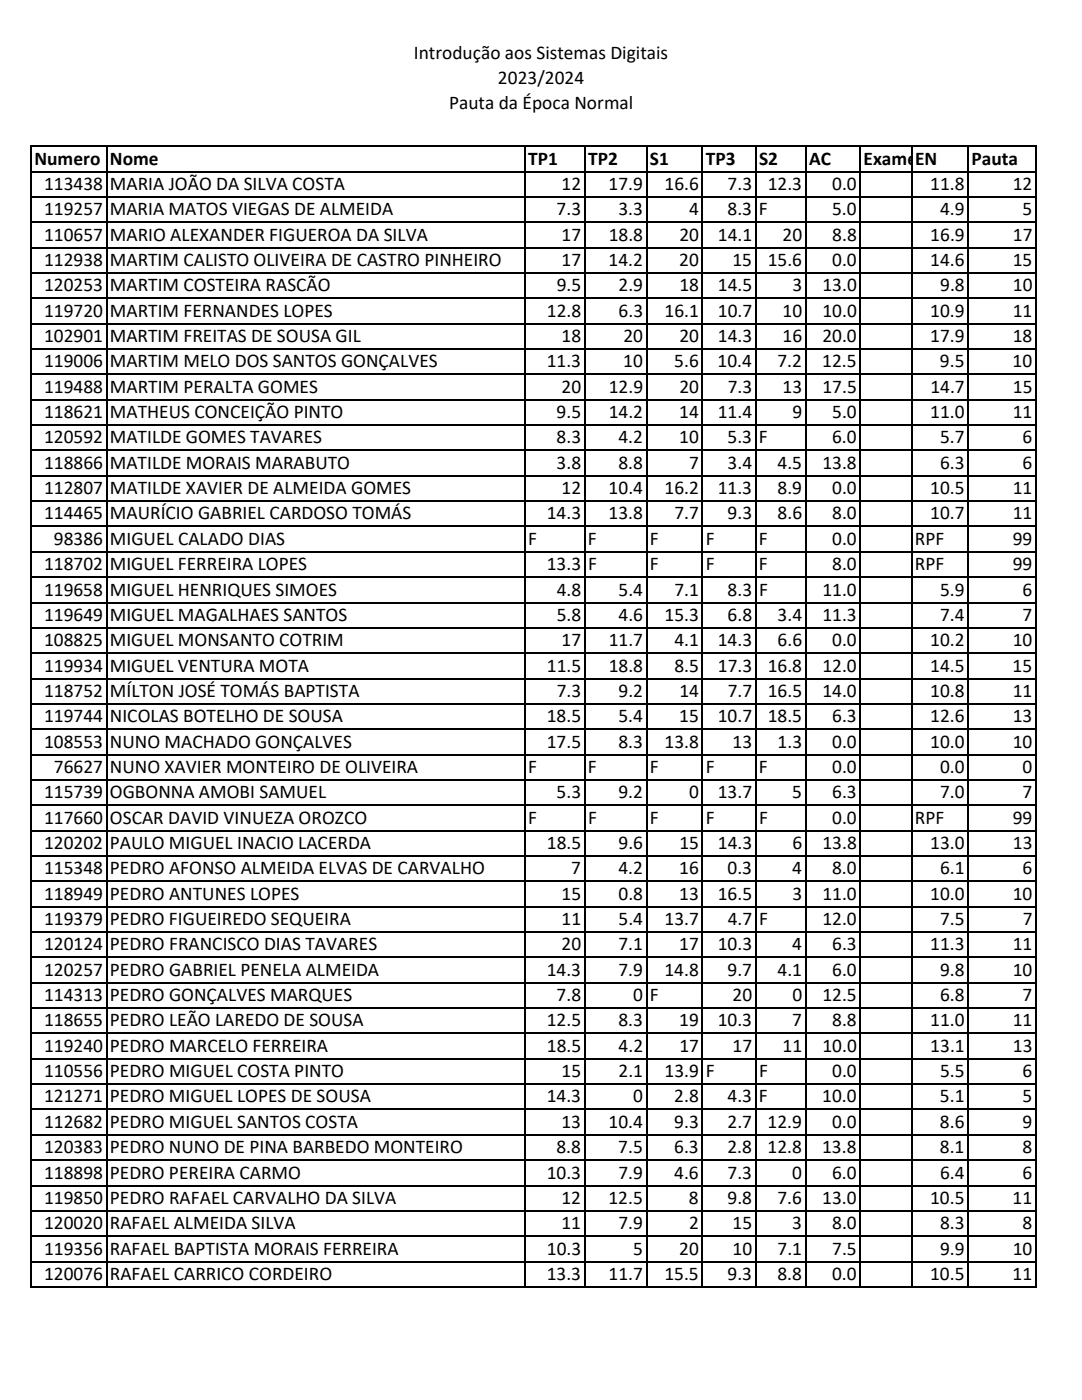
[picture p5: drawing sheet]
<svg xmlns="http://www.w3.org/2000/svg" width="216mm" height="279mm" viewBox="0 0 216 279" stroke-linecap="round" stroke-linejoin="round" font-family="sans-serif">
<defs><g id="words">
<g font-size="3.9">
<text x="82.6" y="11.7">Introdução aos Sistemas Digitais</text>
<text x="99.4" y="16.7">2023/2024</text>
<text x="89.6" y="21.8">Pauta da Época Normal</text>
<text x="6.9" y="32.9">Numero Nome</text>
<text x="105.4" y="32.9">TP1</text>
<text x="117.3" y="32.9">TP2</text>
<text x="129.7" y="32.9">S1</text>
<text x="140.8" y="32.9">TP3</text>
<text x="151.5" y="32.9">S2</text>
<text x="161.4" y="32.9">AC</text>
<text x="172.3" y="32.9">Exame</text>
<text x="182.6" y="32.9">EN</text>
<text x="193.9" y="32.9">Pauta</text>
<text x="8.8" y="37.9">113438 MARIA JOÃO DA SILVA COSTA</text>
<text x="112" y="37.9">12</text>
<text x="121.4" y="37.9">17.9</text>
<text x="132.6" y="37.9">16.6</text>
<text x="145.2" y="37.9">7.3</text>
<text x="153.2" y="37.9">12.3</text>
<text x="166.1" y="37.9">0.0</text>
<text x="185.6" y="37.9">11.8</text>
<text x="202.1" y="37.9">12</text>
<text x="8.8" y="43">119257 MARIA MATOS VIEGAS DE ALMEIDA</text>
<text x="111.1" y="43">7.3</text>
<text x="123.4" y="43">3.3</text>
<text x="137.5" y="43">4</text>
<text x="145.2" y="43">8.3 F</text>
<text x="166" y="43">5.0</text>
<text x="187.6" y="43">4.9</text>
<text x="204" y="43">5</text>
<text x="8.8" y="48">110657 MARIO ALEXANDER FIGUEROA DA SILVA</text>
<text x="8.8" y="53.1">112938 MARTIM CALISTO OLIVEIRA DE CASTRO PINHEIRO</text>
<text x="112" y="53.1">17</text>
<text x="112.1" y="48">17</text>
<text x="121.4" y="53.1">14.2</text>
<text x="121.5" y="48">18.8</text>
<text x="135.5" y="53.1">20</text>
<text x="135.6" y="48">20</text>
<text x="143.2" y="48">14.1</text>
<text x="146.2" y="53.1">15</text>
<text x="153.2" y="53.1">15.6</text>
<text x="156.1" y="48">20</text>
<text x="166" y="53.1">0.0</text>
<text x="166.1" y="48">8.8</text>
<text x="185.6" y="53.1">14.6</text>
<text x="185.6" y="48">16.9</text>
<text x="202.1" y="53.1">15</text>
<text x="202.1" y="48">17</text>
<text x="8.8" y="58.1">120253 MARTIM COSTEIRA RASCÃO</text>
<text x="111.1" y="58.1">9.5</text>
<text x="123.4" y="58.1">2.9</text>
<text x="135.6" y="58.1">18</text>
<text x="143.2" y="58.1">14.5</text>
<text x="158.1" y="58.1">3</text>
<text x="164.1" y="58.1">13.0</text>
<text x="187.6" y="58.1">9.8</text>
<text x="202.1" y="58.1">10</text>
<text x="8.8" y="63.2">119720 MARTIM FERNANDES LOPES</text>
<text x="109.1" y="63.2">12.8</text>
<text x="123.4" y="63.2">6.3</text>
<text x="132.6" y="63.2">16.1</text>
<text x="143.2" y="63.2">10.7</text>
<text x="156.1" y="63.2">10</text>
<text x="164.1" y="63.2">10.0</text>
<text x="185.6" y="63.2">10.9</text>
<text x="202.1" y="63.2">11</text>
<text x="8.8" y="68.3">102901 MARTIM FREITAS DE SOUSA GIL</text>
<text x="112.1" y="68.3">18</text>
<text x="124.4" y="68.3">20</text>
<text x="135.6" y="68.3">20</text>
<text x="143.2" y="68.3">14.3</text>
<text x="156.1" y="68.3">16</text>
<text x="164.1" y="68.3">20.0</text>
<text x="185.6" y="68.3">17.9</text>
<text x="202.1" y="68.3">18</text>
<text x="8.8" y="73.3">119006 MARTIM MELO DOS SANTOS GONÇALVES</text>
<text x="109.1" y="73.3">11.3</text>
<text x="124.4" y="73.3">10</text>
<text x="134.5" y="73.3">5.6</text>
<text x="143.2" y="73.3">10.4</text>
<text x="155.1" y="73.3">7.2</text>
<text x="164.1" y="73.3">12.5</text>
<text x="187.5" y="73.3">9.5</text>
<text x="202.1" y="73.3">10</text>
<text x="8.8" y="78.4">119488 MARTIM PERALTA GOMES</text>
<text x="8.8" y="83.4">118621 MATHEUS CONCEIÇÃO PINTO</text>
<text x="111.1" y="83.4">9.5</text>
<text x="112.1" y="78.4">20</text>
<text x="121.5" y="83.4">14.2</text>
<text x="121.5" y="78.4">12.9</text>
<text x="135.5" y="83.4">14</text>
<text x="135.6" y="78.4">20</text>
<text x="143.2" y="83.4">11.4</text>
<text x="145.2" y="78.4">7.3</text>
<text x="156.2" y="78.4">13</text>
<text x="158.1" y="83.4">9</text>
<text x="164.1" y="78.4">17.5</text>
<text x="166.1" y="83.4">5.0</text>
<text x="185.6" y="83.4">11.0</text>
<text x="185.6" y="78.4">14.7</text>
<text x="202.1" y="83.4">11</text>
<text x="202.1" y="78.4">15</text>
<text x="8.8" y="88.5">120592 MATILDE GOMES TAVARES</text>
<text x="111.1" y="88.5">8.3</text>
<text x="123.4" y="88.5">4.2</text>
<text x="135.5" y="88.5">10</text>
<text x="145.2" y="88.5">5.3 F</text>
<text x="166" y="88.5">6.0</text>
<text x="187.6" y="88.5">5.7</text>
<text x="204" y="88.5">6</text>
<text x="8.8" y="93.6">118866 MATILDE MORAIS MARABUTO</text>
<text x="111.1" y="93.6">3.8</text>
<text x="123.4" y="93.6">8.8</text>
<text x="137.5" y="93.6">7</text>
<text x="145.2" y="93.6">3.4</text>
<text x="155.2" y="93.6">4.5</text>
<text x="164.1" y="93.6">13.8</text>
<text x="187.6" y="93.6">6.3</text>
<text x="204" y="93.6">6</text>
<text x="8.8" y="98.6">112807 MATILDE XAVIER DE ALMEIDA GOMES</text>
<text x="112.1" y="98.6">12</text>
<text x="121.5" y="98.6">10.4</text>
<text x="132.6" y="98.6">16.2</text>
<text x="143.2" y="98.6">11.3</text>
<text x="155.2" y="98.6">8.9</text>
<text x="166.1" y="98.6">0.0</text>
<text x="185.6" y="98.6">10.5</text>
<text x="202.1" y="98.6">11</text>
<text x="8.8" y="103.7">114465 MAURÍCIO GABRIEL CARDOSO TOMÁS</text>
<text x="109.1" y="103.7">14.3</text>
<text x="121.4" y="103.7">13.8</text>
<text x="134.6" y="103.7">7.7</text>
<text x="145.2" y="103.7">9.3</text>
<text x="155.2" y="103.7">8.6</text>
<text x="166.1" y="103.7">8.0</text>
<text x="185.6" y="103.7">10.7</text>
<text x="202.1" y="103.7">11</text>
<text x="8.8" y="113.8">118702 MIGUEL FERREIRA LOPES</text>
<text x="10.8" y="108.7">98386 MIGUEL CALADO DIAS</text>
<text x="105.4" y="108.7">F</text>
<text x="109.1" y="113.8">13.3 F</text>
<text x="117.3" y="108.7">F</text>
<text x="129.7" y="108.7">F</text>
<text x="129.7" y="113.8">F</text>
<text x="140.8" y="108.7">F</text>
<text x="140.8" y="113.8">F</text>
<text x="151.4" y="108.7">F</text>
<text x="151.4" y="113.8">F</text>
<text x="166" y="108.7">0.0</text>
<text x="166.1" y="113.8">8.0</text>
<text x="182.6" y="108.7">RPF</text>
<text x="182.6" y="113.8">RPF</text>
<text x="202.1" y="108.7">99</text>
<text x="202.1" y="113.8">99</text>
<text x="8.8" y="118.9">119658 MIGUEL HENRIQUES SIMOES</text>
<text x="111.1" y="118.9">4.8</text>
<text x="123.4" y="118.9">5.4</text>
<text x="134.6" y="118.9">7.1</text>
<text x="145.2" y="118.9">8.3 F</text>
<text x="164.1" y="118.9">11.0</text>
<text x="187.6" y="118.9">5.9</text>
<text x="204" y="118.9">6</text>
<text x="8.8" y="123.9">119649 MIGUEL MAGALHAES SANTOS</text>
<text x="111.1" y="123.9">5.8</text>
<text x="123.4" y="123.9">4.6</text>
<text x="132.6" y="123.9">15.3</text>
<text x="145.2" y="123.9">6.8</text>
<text x="155.2" y="123.9">3.4</text>
<text x="164.1" y="123.9">11.3</text>
<text x="187.6" y="123.9">7.4</text>
<text x="204.1" y="123.9">7</text>
<text x="8.8" y="129">108825 MIGUEL MONSANTO COTRIM</text>
<text x="112.1" y="129">17</text>
<text x="121.5" y="129">11.7</text>
<text x="134.6" y="129">4.1</text>
<text x="143.2" y="129">14.3</text>
<text x="155.2" y="129">6.6</text>
<text x="166.1" y="129">0.0</text>
<text x="185.6" y="129">10.2</text>
<text x="202.1" y="129">10</text>
<text x="8.8" y="134">119934 MIGUEL VENTURA MOTA</text>
<text x="109.1" y="134">11.5</text>
<text x="121.5" y="134">18.8</text>
<text x="134.6" y="134">8.5</text>
<text x="143.2" y="134">17.3</text>
<text x="153.2" y="134">16.8</text>
<text x="164.1" y="134">12.0</text>
<text x="185.6" y="134">14.5</text>
<text x="202.1" y="134">15</text>
<text x="8.8" y="139.1">118752 MÍLTON JOSÉ TOMÁS BAPTISTA</text>
<text x="111.1" y="139.1">7.3</text>
<text x="123.4" y="139.1">9.2</text>
<text x="135.6" y="139.1">14</text>
<text x="145.2" y="139.1">7.7</text>
<text x="153.2" y="139.1">16.5</text>
<text x="164.1" y="139.1">14.0</text>
<text x="185.6" y="139.1">10.8</text>
<text x="202.1" y="139.1">11</text>
<text x="8.8" y="144.1">119744 NICOLAS BOTELHO DE SOUSA</text>
<text x="8.8" y="149.2">108553 NUNO MACHADO GONÇALVES</text>
<text x="109.1" y="149.2">17.5</text>
<text x="109.1" y="144.1">18.5</text>
<text x="123.4" y="149.2">8.3</text>
<text x="123.4" y="144.1">5.4</text>
<text x="132.6" y="149.2">13.8</text>
<text x="135.5" y="144.1">15</text>
<text x="143.2" y="144.1">10.7</text>
<text x="146.2" y="149.2">13</text>
<text x="153.2" y="144.1">18.5</text>
<text x="155.2" y="149.2">1.3</text>
<text x="166" y="144.1">6.3</text>
<text x="166.1" y="149.2">0.0</text>
<text x="185.6" y="144.1">12.6</text>
<text x="185.6" y="149.2">10.0</text>
<text x="202.1" y="144.1">13</text>
<text x="202.1" y="149.2">10</text>
<text x="10.8" y="154.3">76627 NUNO XAVIER MONTEIRO DE OLIVEIRA</text>
<text x="105.4" y="154.3">F</text>
<text x="117.3" y="154.3">F</text>
<text x="129.7" y="154.3">F</text>
<text x="140.8" y="154.3">F</text>
<text x="151.4" y="154.3">F</text>
<text x="166" y="154.3">0.0</text>
<text x="187.6" y="154.3">0.0</text>
<text x="204" y="154.3">0</text>
<text x="8.8" y="159.3">115739 OGBONNA AMOBI SAMUEL</text>
<text x="111.1" y="159.3">5.3</text>
<text x="123.4" y="159.3">9.2</text>
<text x="137.5" y="159.3">0</text>
<text x="143.2" y="159.3">13.7</text>
<text x="158.1" y="159.3">5</text>
<text x="166.1" y="159.3">6.3</text>
<text x="187.6" y="159.3">7.0</text>
<text x="204.1" y="159.3">7</text>
<text x="8.8" y="164.4">117660 OSCAR DAVID VINUEZA OROZCO</text>
<text x="105.4" y="164.4">F</text>
<text x="117.3" y="164.4">F</text>
<text x="129.7" y="164.4">F</text>
<text x="140.8" y="164.4">F</text>
<text x="151.5" y="164.4">F</text>
<text x="166.1" y="164.4">0.0</text>
<text x="182.6" y="164.4">RPF</text>
<text x="202.1" y="164.4">99</text>
<text x="8.8" y="169.4">120202 PAULO MIGUEL INACIO LACERDA</text>
<text x="109.1" y="169.4">18.5</text>
<text x="123.4" y="169.4">9.6</text>
<text x="135.6" y="169.4">15</text>
<text x="143.2" y="169.4">14.3</text>
<text x="158.1" y="169.4">6</text>
<text x="164.1" y="169.4">13.8</text>
<text x="185.6" y="169.4">13.0</text>
<text x="202.1" y="169.4">13</text>
<text x="8.8" y="174.5">115348 PEDRO AFONSO ALMEIDA ELVAS DE CARVALHO</text>
<text x="8.8" y="179.6">118949 PEDRO ANTUNES LOPES</text>
<text x="112.1" y="179.6">15</text>
<text x="114" y="174.5">7</text>
<text x="123.4" y="174.5">4.2</text>
<text x="123.4" y="179.6">0.8</text>
<text x="135.5" y="174.5">16</text>
<text x="135.6" y="179.6">13</text>
<text x="143.2" y="179.6">16.5</text>
<text x="145.2" y="174.5">0.3</text>
<text x="158.1" y="174.5">4</text>
<text x="158.1" y="179.6">3</text>
<text x="164.1" y="179.6">11.0</text>
<text x="166" y="174.5">8.0</text>
<text x="185.6" y="179.6">10.0</text>
<text x="187.6" y="174.5">6.1</text>
<text x="202.1" y="179.6">10</text>
<text x="204" y="174.5">6</text>
<text x="8.8" y="184.6">119379 PEDRO FIGUEIREDO SEQUEIRA</text>
<text x="112.1" y="184.6">11</text>
<text x="123.4" y="184.6">5.4</text>
<text x="132.6" y="184.6">13.7</text>
<text x="145.2" y="184.6">4.7 F</text>
<text x="164.1" y="184.6">12.0</text>
<text x="187.6" y="184.6">7.5</text>
<text x="204.1" y="184.6">7</text>
<text x="8.8" y="189.7">120124 PEDRO FRANCISCO DIAS TAVARES</text>
<text x="112" y="189.7">20</text>
<text x="123.4" y="189.7">7.1</text>
<text x="135.5" y="189.7">17</text>
<text x="143.2" y="189.7">10.3</text>
<text x="158.1" y="189.7">4</text>
<text x="166.1" y="189.7">6.3</text>
<text x="185.6" y="189.7">11.3</text>
<text x="202.1" y="189.7">11</text>
<text x="8.8" y="194.7">120257 PEDRO GABRIEL PENELA ALMEIDA</text>
<text x="109.1" y="194.7">14.3</text>
<text x="123.4" y="194.7">7.9</text>
<text x="132.6" y="194.7">14.8</text>
<text x="145.2" y="194.7">9.7</text>
<text x="155.1" y="194.7">4.1</text>
<text x="166" y="194.7">6.0</text>
<text x="187.6" y="194.7">9.8</text>
<text x="202.1" y="194.7">10</text>
<text x="8.8" y="199.8">114313 PEDRO GONÇALVES MARQUES</text>
<text x="111.1" y="199.8">7.8</text>
<text x="126.4" y="199.8">0 F</text>
<text x="146.2" y="199.8">20</text>
<text x="158.1" y="199.8">0</text>
<text x="164.1" y="199.8">12.5</text>
<text x="187.6" y="199.8">6.8</text>
<text x="204.1" y="199.8">7</text>
<text x="8.8" y="204.8">118655 PEDRO LEÃO LAREDO DE SOUSA</text>
<text x="8.8" y="209.9">119240 PEDRO MARCELO FERREIRA</text>
<text x="109.1" y="204.8">12.5</text>
<text x="109.1" y="209.9">18.5</text>
<text x="123.4" y="204.8">8.3</text>
<text x="123.4" y="209.9">4.2</text>
<text x="135.5" y="204.8">19</text>
<text x="135.6" y="209.9">17</text>
<text x="143.2" y="204.8">10.3</text>
<text x="146.2" y="209.9">17</text>
<text x="156.2" y="209.9">11</text>
<text x="158.1" y="204.8">7</text>
<text x="164.1" y="209.9">10.0</text>
<text x="166" y="204.8">8.8</text>
<text x="185.6" y="204.8">11.0</text>
<text x="185.6" y="209.9">13.1</text>
<text x="202.1" y="204.8">11</text>
<text x="202.1" y="209.9">13</text>
<text x="8.8" y="215">110556 PEDRO MIGUEL COSTA PINTO</text>
<text x="112" y="215">15</text>
<text x="123.4" y="215">2.1</text>
<text x="132.6" y="215">13.9 F</text>
<text x="151.5" y="215">F</text>
<text x="166.1" y="215">0.0</text>
<text x="187.6" y="215">5.5</text>
<text x="204.1" y="215">6</text>
<text x="8.8" y="220">121271 PEDRO MIGUEL LOPES DE SOUSA</text>
<text x="109.1" y="220">14.3</text>
<text x="126.3" y="220">0</text>
<text x="134.5" y="220">2.8</text>
<text x="145.2" y="220">4.3 F</text>
<text x="164.1" y="220">10.0</text>
<text x="187.6" y="220">5.1</text>
<text x="204" y="220">5</text>
<text x="8.8" y="225.1">112682 PEDRO MIGUEL SANTOS COSTA</text>
<text x="112" y="225.1">13</text>
<text x="121.4" y="225.1">10.4</text>
<text x="134.5" y="225.1">9.3</text>
<text x="145.2" y="225.1">2.7</text>
<text x="153.2" y="225.1">12.9</text>
<text x="166" y="225.1">0.0</text>
<text x="187.6" y="225.1">8.6</text>
<text x="204" y="225.1">9</text>
<text x="8.8" y="230.1">120383 PEDRO NUNO DE PINA BARBEDO MONTEIRO</text>
<text x="111" y="230.1">8.8</text>
<text x="123.4" y="230.1">7.5</text>
<text x="134.5" y="230.1">6.3</text>
<text x="145.2" y="230.1">2.8</text>
<text x="153.2" y="230.1">12.8</text>
<text x="164.1" y="230.1">13.8</text>
<text x="187.5" y="230.1">8.1</text>
<text x="204" y="230.1">8</text>
<text x="8.8" y="235.2">118898 PEDRO PEREIRA CARMO</text>
<text x="109.1" y="235.2">10.3</text>
<text x="123.4" y="235.2">7.9</text>
<text x="134.5" y="235.2">4.6</text>
<text x="145.2" y="235.2">7.3</text>
<text x="158.1" y="235.2">0</text>
<text x="166" y="235.2">6.0</text>
<text x="187.6" y="235.2">6.4</text>
<text x="204" y="235.2">6</text>
<text x="8.8" y="240.3">119850 PEDRO RAFAEL CARVALHO DA SILVA</text>
<text x="8.8" y="245.3">120020 RAFAEL ALMEIDA SILVA</text>
<text x="112" y="240.3">12</text>
<text x="112" y="245.3">11</text>
<text x="121.4" y="240.3">12.5</text>
<text x="123.4" y="245.3">7.9</text>
<text x="137.5" y="240.3">8</text>
<text x="137.5" y="245.3">2</text>
<text x="145.2" y="240.3">9.8</text>
<text x="146.2" y="245.3">15</text>
<text x="155.1" y="240.3">7.6</text>
<text x="158.1" y="245.3">3</text>
<text x="164.1" y="240.3">13.0</text>
<text x="166.1" y="245.3">8.0</text>
<text x="185.6" y="240.3">10.5</text>
<text x="187.6" y="245.3">8.3</text>
<text x="202.1" y="240.3">11</text>
<text x="204.1" y="245.3">8</text>
<text x="8.8" y="250.4">119356 RAFAEL BAPTISTA MORAIS FERREIRA</text>
<text x="109.1" y="250.4">10.3</text>
<text x="126.4" y="250.4">5</text>
<text x="135.5" y="250.4">20</text>
<text x="146.2" y="250.4">10</text>
<text x="155.2" y="250.4">7.1</text>
<text x="166.1" y="250.4">7.5</text>
<text x="187.6" y="250.4">9.9</text>
<text x="202.1" y="250.4">10</text>
<text x="8.8" y="255.4">120076 RAFAEL CARRICO CORDEIRO</text>
<text x="109.1" y="255.4">13.3</text>
<text x="121.4" y="255.4">11.7</text>
<text x="132.6" y="255.4">15.5</text>
<text x="145.2" y="255.4">9.3</text>
<text x="155.1" y="255.4">8.8</text>
<text x="166" y="255.4">0.0</text>
<text x="185.6" y="255.4">10.5</text>
<text x="202.1" y="255.4">11</text>
</g>
</g></defs>
<g fill="none" stroke="#000" stroke-width=".34">
<path d="M6.2 29v228M6.3 29.2h200.6M6.3 34.2h200.6M6.3 39.3h200.6M21.3 29.4v227.6M104.7 29.4v227.6M116.7 29.4v227.6M129 29.4v227.6M140.2 29.4v227.6M150.8 29.4v227.6M160.8 29.4v227.6M171.7 29.4v227.6"/>
<path d="M181.9 29.4v227.6M193.2 29.4v227.6M206.7 29.4v227.6M6.3 44.4h200.6M6.3 49.4h200.6M6.3 54.5h200.6M6.3 59.5h200.6M6.3 64.6h200.6M6.3 69.7h200.6M6.3 74.7h200.6M6.3 79.8h200.6M6.3 84.8h200.6"/>
<path d="M6.3 89.9h200.6M6.3 95h200.6M6.3 100h200.6M6.3 105.1h200.6M6.3 110.1h200.6M6.3 115.2h200.6M6.3 120.2h200.6M6.3 125.3h200.6M6.3 130.4h200.6M6.3 135.4h200.6M6.3 140.5h200.6M6.3 145.5h200.6"/>
<path d="M6.3 150.6h200.6M6.3 155.7h200.6M6.3 160.7h200.6M6.3 165.8h200.6M6.3 170.8h200.6M6.3 175.9h200.6M6.3 181h200.6M6.3 186h200.6M6.3 191.1h200.6M6.3 196.1h200.6M6.3 201.2h200.6M6.3 206.2h200.6"/>
<path d="M6.3 211.3h200.6M6.3 216.4h200.6M6.3 221.4h200.6M6.3 226.5h200.6M6.3 231.5h200.6M6.3 236.6h200.6M6.3 241.7h200.6M6.3 246.7h200.6M6.3 251.8h200.6M6.3 256.8h200.6"/>
</g>
<use href="#words"/>
</svg>
